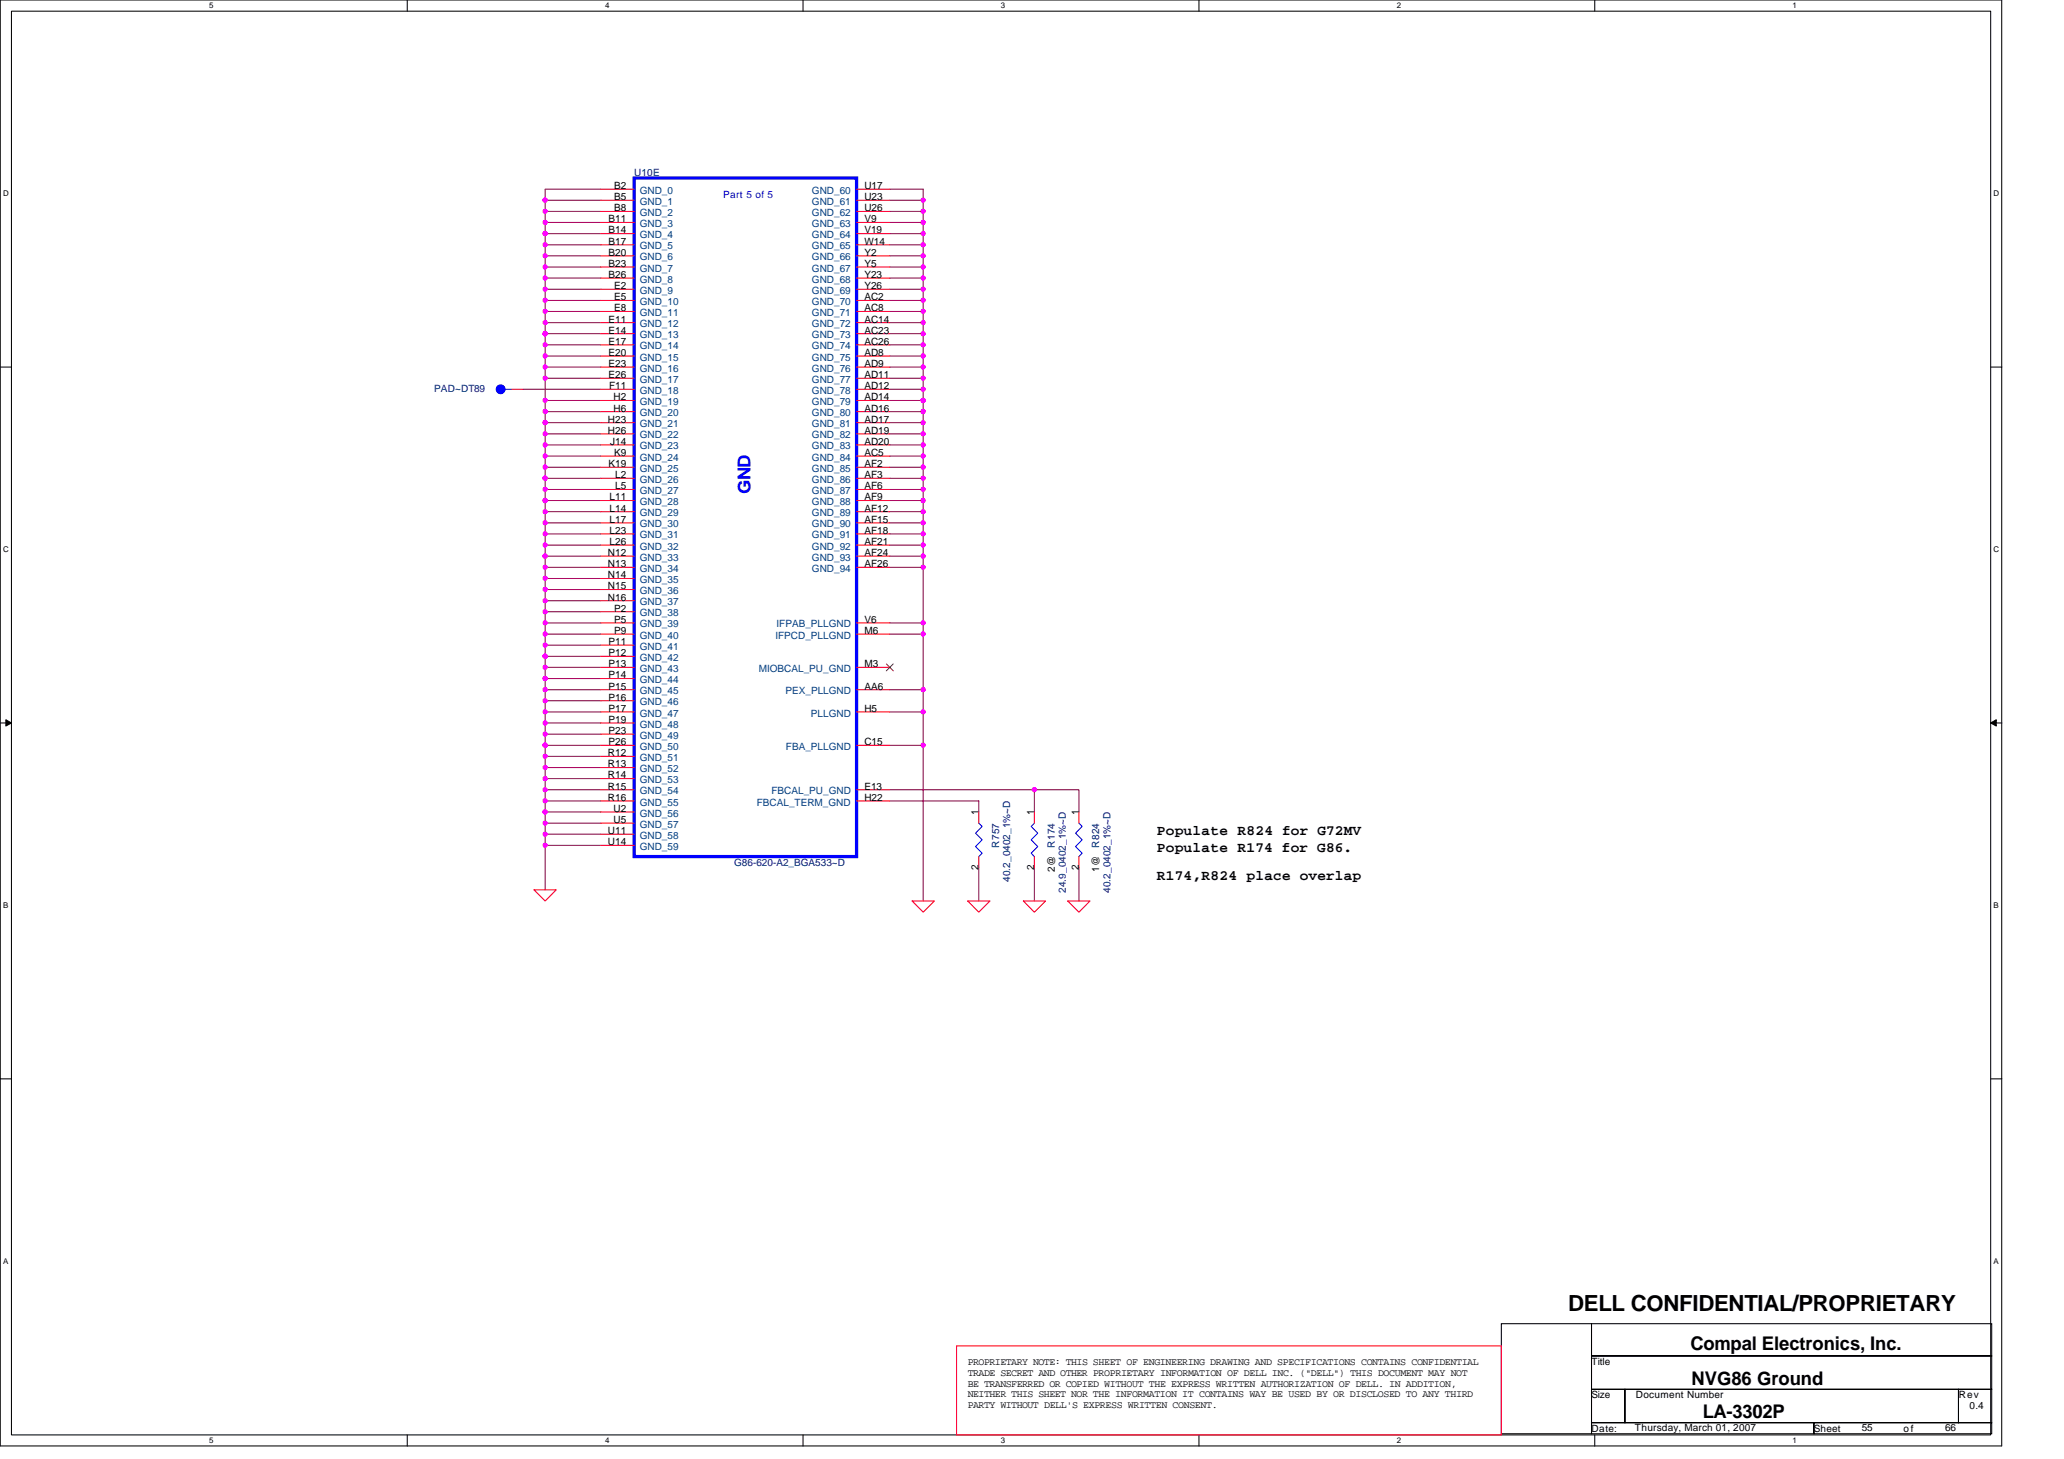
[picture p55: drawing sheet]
<svg xmlns="http://www.w3.org/2000/svg" width="297mm" height="210mm" viewBox="0 0 297 210" stroke-linecap="round" stroke-linejoin="round" font-family="sans-serif">
<defs><g id="words">
<text font-size="3.2" x="225.7" y="188.6">DELL CONFIDENTIAL/PROPRIETARY</text>
<g font-size="2.7">
<text x="243.3" y="194.2">Compal Electronics, Inc.</text>
<text x="243.4" y="199.2">NVG86 Ground</text>
<text x="245" y="204">LA-3302P</text>
</g>
<text font-size="2.5" fill="#00f" x="108" y="71.1" transform="rotate(-90 108 71.1)">GND</text>
<g font-size="2.1">
<text x="166.5" y="120.2">Populate R824 for G72MV</text>
<text x="166.5" y="122.5">Populate R174 for G86.</text>
<text x="166.5" y="126.6">R174,R824 place overlap</text>
</g>
<g font-size="1.4">
<text x="88.4" y="27.2">B2</text>
<text x="88.4" y="28.8">B5</text>
<text x="124.4" y="27.2">U17</text>
<text x="124.4" y="28.8">U23</text>
<text x="87.6" y="32">B11</text>
<text x="87.6" y="33.6">B14</text>
<text x="87.6" y="35.2">B17</text>
<text x="88.4" y="30.4">B8</text>
<text x="124.4" y="30.4">U26</text>
<text x="124.4" y="32">V9</text>
<text x="124.4" y="33.6">V19</text>
<text x="124.4" y="35.2">W14</text>
<text x="87.6" y="36.8">B20</text>
<text x="87.6" y="38.4">B23</text>
<text x="87.6" y="40">B26</text>
<text x="88.4" y="41.6">E2</text>
<text x="124.4" y="36.8">Y2</text>
<text x="124.4" y="38.4">Y5</text>
<text x="124.4" y="40">Y23</text>
<text x="124.4" y="41.6">Y26</text>
<text x="87.6" y="46.4">E11</text>
<text x="87.6" y="48">E14</text>
<text x="88.4" y="43.2">E5</text>
<text x="88.4" y="44.8">E8</text>
<text x="124.4" y="43.2">AC2</text>
<text x="124.4" y="44.8">AC8</text>
<text x="124.4" y="46.4">AC14</text>
<text x="124.4" y="48">AC23</text>
<text x="87.6" y="49.6">E17</text>
<text x="87.6" y="51.2">E20</text>
<text x="87.6" y="52.8">E23</text>
<text x="124.4" y="49.6">AC26</text>
<text x="124.4" y="51.2">AD8</text>
<text x="124.4" y="52.8">AD9</text>
<text x="87.6" y="54.4">E26</text>
<text x="87.6" y="56">F11</text>
<text x="88.3" y="57.6">H2</text>
<text x="88.3" y="59.2">H6</text>
<text x="124.4" y="54.4">AD11</text>
<text x="124.4" y="56">AD12</text>
<text x="124.4" y="57.6">AD14</text>
<text x="124.4" y="59.2">AD16</text>
<text x="87.5" y="60.8">H23</text>
<text x="87.5" y="62.4">H26</text>
<text x="87.8" y="64">J14</text>
<text x="88.4" y="65.6">K9</text>
<text x="124.4" y="60.8">AD17</text>
<text x="124.4" y="62.4">AD19</text>
<text x="124.4" y="64">AD20</text>
<text x="124.4" y="65.6">AC5</text>
<text x="87.6" y="67.2">K19</text>
<text x="87.7" y="72">L11</text>
<text x="88.5" y="68.8">L2</text>
<text x="88.5" y="70.4">L5</text>
<text x="124.4" y="67.2">AF2</text>
<text x="124.4" y="68.8">AF3</text>
<text x="124.4" y="70.4">AF6</text>
<text x="124.4" y="72">AF9</text>
<text x="87.7" y="73.6">L14</text>
<text x="87.7" y="75.2">L17</text>
<text x="87.7" y="76.8">L23</text>
<text x="124.4" y="73.6">AF12</text>
<text x="124.4" y="75.2">AF15</text>
<text x="124.4" y="76.8">AF18</text>
<text x="87.5" y="80">N12</text>
<text x="87.5" y="81.6">N13</text>
<text x="87.5" y="83.2">N14</text>
<text x="87.7" y="78.4">L26</text>
<text x="124.4" y="78.4">AF21</text>
<text x="124.4" y="80">AF24</text>
<text x="124.4" y="81.6">AF26</text>
<text x="87.5" y="84.8">N15</text>
<text x="87.5" y="86.4">N16</text>
<text x="88.4" y="88">P2</text>
<text x="88.4" y="89.6">P5</text>
<text x="124.4" y="89.6">V6</text>
<text x="87.6" y="92.8">P11</text>
<text x="87.6" y="94.4">P12</text>
<text x="87.6" y="96">P13</text>
<text x="88.4" y="91.2">P9</text>
<text x="124.4" y="96">M3</text>
<text x="124.4" y="91.2">M6</text>
<text x="87.6" y="97.6">P14</text>
<text x="87.6" y="99.2">P15</text>
<text x="87.6" y="100.8">P16</text>
<text x="124.4" y="99.2">AA6</text>
<text x="87.6" y="102.4">P17</text>
<text x="87.6" y="104">P19</text>
<text x="87.6" y="105.6">P23</text>
<text x="87.6" y="107.2">P26</text>
<text x="124.4" y="107.2">C15</text>
<text x="124.4" y="102.4">H5</text>
<text x="87.5" y="108.8">R12</text>
<text x="87.5" y="110.4">R13</text>
<text x="87.5" y="112">R14</text>
<text x="87.5" y="113.6">R15</text>
<text x="124.4" y="113.6">E13</text>
<text x="87.5" y="115.2">R16</text>
<text x="87.5" y="120">U11</text>
<text x="88.3" y="116.8">U2</text>
<text x="88.3" y="118.4">U5</text>
<text x="124.4" y="115.2">H22</text>
<text x="140.8" y="117.3" transform="rotate(-90 140.8 117.3)">1</text>
<text x="148.8" y="117.3" transform="rotate(-90 148.8 117.3)">1</text>
<text x="155.3" y="117.3" transform="rotate(-90 155.3 117.3)">1</text>
<text x="87.5" y="121.6">U14</text>
<text x="140.8" y="125.2" transform="rotate(-90 140.8 125.2)">2</text>
<text x="148.8" y="125.2" transform="rotate(-90 148.8 125.2)">2</text>
<text x="151.8" y="125.5" transform="rotate(-90 151.8 125.5)">2@</text>
<text x="155.3" y="125.2" transform="rotate(-90 155.3 125.2)">2</text>
<text x="158.2" y="125.5" transform="rotate(-90 158.2 125.5)">1@</text>
<text x="139.3" y="196.4">PROPRIETARY NOTE: THIS SHEET OF ENGINEERING DRAWING AND SPECIFICATIONS CONTAINS CONFIDENTIAL</text>
<text x="139.3" y="197.9">TRADE SECRET AND OTHER PROPRIETARY INFORMATION OF DELL INC. (&quot;DELL&quot;) THIS DOCUMENT MAY NOT</text>
<text x="229" y="196.4">Title</text>
<text x="139.3" y="199.5">BE TRANSFERRED OR COPIED WITHOUT THE EXPRESS WRITTEN AUTHORIZATION OF DELL. IN ADDITION,</text>
<text x="139.3" y="201">NEITHER THIS SHEET NOR THE INFORMATION IT CONTAINS WAY BE USED BY OR DISCLOSED TO ANY THIRD</text>
<text x="139.3" y="202.6">PARTY WITHOUT DELL'S EXPRESS WRITTEN CONSENT.</text>
<text x="229" y="201.2">Size</text>
<text x="235.4" y="201.2">Document Number</text>
<text x="281.9" y="201.2">Rev</text>
<text x="283.4" y="202.8">0.4</text>
<text x="229" y="206">Date:</text>
<text x="235.3" y="205.8">Thursday, March 01, 2007</text>
<text x="261" y="206">Sheet</text>
<text x="267.9" y="205.8">55</text>
<text x="274" y="206">of</text>
<text x="279.9" y="205.8">66</text>
</g>
<g font-size="1.4" fill="#000080">
<text x="91.3" y="25.3">U10E</text>
<text x="62.5" y="56.3">PAD~DT89</text>
<text x="105.7" y="124.5">G86-620-A2_BGA533~D</text>
<text x="143.8" y="121.9" transform="rotate(-90 143.8 121.9)">R757</text>
<text x="151.8" y="121.9" transform="rotate(-90 151.8 121.9)">R174</text>
<text x="158.2" y="121.9" transform="rotate(-90 158.2 121.9)">R824</text>
<text x="145.4" y="126.9" transform="rotate(-90 145.4 126.9)">40.2_0402_1%~D</text>
<text x="153.4" y="128.5" transform="rotate(-90 153.4 128.5)">24.9_0402_1%~D</text>
<text x="159.8" y="128.5" transform="rotate(-90 159.8 128.5)">40.2_0402_1%~D</text>
</g>
<g font-size="1.4" fill="#004080">
<text x="92.1" y="27.9">GND_0</text>
<text x="92.1" y="29.5">GND_1</text>
<text x="116.9" y="27.9">GND_60</text>
<text x="116.9" y="29.5">GND_61</text>
<text x="92.1" y="31.1">GND_2</text>
<text x="92.1" y="32.7">GND_3</text>
<text x="92.1" y="34.3">GND_4</text>
<text x="92.1" y="35.9">GND_5</text>
<text x="116.9" y="31.1">GND_62</text>
<text x="116.9" y="32.7">GND_63</text>
<text x="116.9" y="34.3">GND_64</text>
<text x="116.9" y="35.9">GND_65</text>
<text x="92.1" y="37.5">GND_6</text>
<text x="92.1" y="39.1">GND_7</text>
<text x="92.1" y="40.7">GND_8</text>
<text x="116.9" y="37.5">GND_66</text>
<text x="116.9" y="39.1">GND_67</text>
<text x="116.9" y="40.7">GND_68</text>
<text x="92.1" y="42.3">GND_9</text>
<text x="92.1" y="43.9">GND_10</text>
<text x="92.1" y="45.5">GND_11</text>
<text x="92.1" y="47.1">GND_12</text>
<text x="116.9" y="42.3">GND_69</text>
<text x="116.9" y="43.9">GND_70</text>
<text x="116.9" y="45.5">GND_71</text>
<text x="116.9" y="47.1">GND_72</text>
<text x="92.1" y="48.7">GND_13</text>
<text x="92.1" y="50.3">GND_14</text>
<text x="92.1" y="51.9">GND_15</text>
<text x="92.1" y="53.5">GND_16</text>
<text x="116.9" y="48.7">GND_73</text>
<text x="116.9" y="50.3">GND_74</text>
<text x="116.9" y="51.9">GND_75</text>
<text x="116.9" y="53.5">GND_76</text>
<text x="92.1" y="55.1">GND_17</text>
<text x="92.1" y="56.7">GND_18</text>
<text x="92.1" y="58.3">GND_19</text>
<text x="92.1" y="59.9">GND_20</text>
<text x="116.9" y="55.1">GND_77</text>
<text x="116.9" y="56.7">GND_78</text>
<text x="116.9" y="58.3">GND_79</text>
<text x="116.9" y="59.9">GND_80</text>
<text x="92.1" y="61.5">GND_21</text>
<text x="92.1" y="63.1">GND_22</text>
<text x="92.1" y="64.7">GND_23</text>
<text x="116.9" y="61.5">GND_81</text>
<text x="116.9" y="63.1">GND_82</text>
<text x="116.9" y="64.7">GND_83</text>
<text x="92.1" y="66.3">GND_24</text>
<text x="92.1" y="67.9">GND_25</text>
<text x="92.1" y="69.5">GND_26</text>
<text x="92.1" y="71.1">GND_27</text>
<text x="116.9" y="67.9">GND_85</text>
<text x="116.9" y="69.5">GND_86</text>
<text x="116.9" y="71.1">GND_87</text>
<text x="116.9" y="66.3">GND_84</text>
<text x="92.1" y="72.7">GND_28</text>
<text x="92.1" y="74.3">GND_29</text>
<text x="92.1" y="75.9">GND_30</text>
<text x="92.1" y="77.5">GND_31</text>
<text x="116.9" y="72.7">GND_88</text>
<text x="116.9" y="74.3">GND_89</text>
<text x="116.9" y="75.9">GND_90</text>
<text x="116.9" y="77.5">GND_91</text>
<text x="92.1" y="79.1">GND_32</text>
<text x="92.1" y="80.7">GND_33</text>
<text x="92.1" y="82.3">GND_34</text>
<text x="92.1" y="83.9">GND_35</text>
<text x="116.9" y="79.1">GND_92</text>
<text x="116.9" y="80.7">GND_93</text>
<text x="116.9" y="82.3">GND_94</text>
<text x="92.1" y="85.5">GND_36</text>
<text x="92.1" y="87.1">GND_37</text>
<text x="92.1" y="88.7">GND_38</text>
<text x="92.1" y="90.3">GND_39</text>
<text x="92.1" y="91.9">GND_40</text>
<text x="92.1" y="93.5">GND_41</text>
<text x="92.1" y="95.1">GND_42</text>
<text x="111.6" y="91.9">IFPCD_PLLGND</text>
<text x="111.8" y="90.3">IFPAB_PLLGND</text>
<text x="92.1" y="96.7">GND_43</text>
<text x="92.1" y="98.3">GND_44</text>
<text x="92.1" y="99.9">GND_45</text>
<text x="92.1" y="101.5">GND_46</text>
<text x="109.2" y="96.7">MIOBCAL_PU_GND</text>
<text x="113" y="99.9">PEX_PLLGND</text>
<text x="92.1" y="103.1">GND_47</text>
<text x="92.1" y="104.7">GND_48</text>
<text x="92.1" y="106.3">GND_49</text>
<text x="92.1" y="107.9">GND_50</text>
<text x="113.1" y="107.9">FBA_PLLGND</text>
<text x="116.7" y="103.1">PLLGND</text>
<text x="92.1" y="109.5">GND_51</text>
<text x="92.1" y="111.1">GND_52</text>
<text x="92.1" y="112.7">GND_53</text>
<text x="92.1" y="114.3">GND_54</text>
<text x="92.1" y="115.9">GND_55</text>
<text x="92.1" y="117.5">GND_56</text>
<text x="92.1" y="119.1">GND_57</text>
<text x="108.9" y="115.9">FBCAL_TERM_GND</text>
<text x="111" y="114.3">FBCAL_PU_GND</text>
<text x="92.1" y="120.7">GND_58</text>
<text x="92.1" y="122.3">GND_59</text>
</g>
<text font-size="1.4" fill="#00f" x="104.1" y="28.5">Part 5 of 5</text>
<g font-size="1.1">
<text x="30.1" y="1.2">5</text>
<text x="87.1" y="1.2">4</text>
<text x="144" y="1.2">3</text>
<text x="201" y="1.2">2</text>
<text x="258" y="1.2">1</text>
<text x=".4" y="28.2">D</text>
<text x="286.9" y="28.2">D</text>
<text x=".4" y="79.4">C</text>
<text x="286.9" y="79.4">C</text>
<text x=".4" y="130.6">B</text>
<text x="286.9" y="130.6">B</text>
<text x=".4" y="181.8">A</text>
<text x="286.9" y="181.8">A</text>
<text x="30.1" y="207.6">5</text>
<text x="87.1" y="207.6">4</text>
<text x="144" y="207.6">3</text>
<text x="201" y="207.6">2</text>
<text x="258" y="207.6">1</text>
</g>
</g></defs>
<path d="M0 0h288.1v208h-288.1zM1.6 1.6h284.9v204.8h-284.9z" fill="none" stroke="#000" stroke-width=".15"/>
<g fill="#fff">
<path d="M30.1 .2h.6v1.2h-.6z"/>
<path d="M30.1 206.6h.6v1.3h-.6z"/>
</g>
<path d="M58.6 0v1.6M58.6 206.4v1.6" fill="none" stroke="#000" stroke-width=".15"/>
<g fill="#fff">
<path d="M87.1 .2h.6v1.2h-.6z"/>
<path d="M87.1 206.6h.6v1.3h-.6z"/>
</g>
<path d="M115.6 0v1.6M115.6 206.4v1.6" fill="none" stroke="#000" stroke-width=".15"/>
<g fill="#fff">
<path d="M144 .2h.6v1.2h-.6z"/>
<path d="M144 206.6h.6v1.3h-.6z"/>
</g>
<path d="M172.5 0v1.6M172.5 206.4v1.6" fill="none" stroke="#000" stroke-width=".15"/>
<g fill="#fff">
<path d="M201 .2h.6v1.2h-.6z"/>
<path d="M201 206.6h.6v1.3h-.6z"/>
</g>
<path d="M229.5 0v1.6M229.5 206.4v1.6" fill="none" stroke="#000" stroke-width=".15"/>
<g fill="#fff">
<path d="M258 .2h.6v1.2h-.6z"/>
<path d="M258 206.6h.6v1.3h-.6z"/>
<path d="M.4 27.2h.8v1.3h-.8z"/>
<path d="M286.9 27.2h.8v1.3h-.8z"/>
<path d="M.4 78.4h.8v1.3h-.8z"/>
<path d="M286.9 78.4h.8v1.3h-.8z"/>
</g>
<path d="M0 52.8h1.6M286.5 52.8h1.6" fill="none" stroke="#000" stroke-width=".15"/>
<g fill="#fff">
<path d="M.4 129.6h.8v1.3h-.8z"/>
<path d="M286.9 129.6h.7v1.3h-.7z"/>
</g>
<path d="M0 104h1.6M286.5 104h1.6" fill="none" stroke="#000" stroke-width=".15"/>
<path d="M.8 103.5l.8 .5-.8 .5zM286.5 104l.8-.5v1z" fill="#000" stroke="#000" stroke-width=".14"/>
<g fill="#fff">
<path d="M.4 180.8h.8v1.3h-.8z"/>
<path d="M286.9 180.8h.7v1.3h-.7z"/>
</g>
<path d="M0 155.2h1.6M286.5 155.2h1.6M216.1 190.4h12.9v15.9h-12.9zM229 190.4h57.6v4.7h-57.6zM229 195.1h57.6v4.8h-57.6zM229 199.9h4.8v4.8h-4.8zM233.8 199.9h48.1v4.8h-48.1zM281.9 199.9h4.7v4.8h-4.7zM229 204.7h32v1.6h-32zM261 204.7h25.6v1.6h-25.6z" fill="none" stroke="#000" stroke-width=".15"/>
<g fill="none" stroke="#800040" stroke-width=".15">
<path d="M78.5 28.8h8M78.5 35.2h8M78.5 38.4h8M78.5 30.4h8M78.5 32h8M78.5 33.6h8M78.5 36.8h8M86.5 27.2h-8v100.8M128.1 28.8h4.8M128.1 35.2h4.8M128.1 38.4h4.8M128.1 27.2h4.8v102.4"/>
<path d="M128.1 30.4h4.8M128.1 32h4.8M128.1 33.6h4.8M128.1 36.8h4.8M75.3 56h11.2M78.5 43.2h.1M78.5 41.6h8M78.5 44.8h8M78.5 46.4h8M78.5 51.2h8M78.5 54.4h8M78.5 57.6h8"/>
<path d="M78.5 52.8h8M78.5 40h8M78.5 43.2h8M78.5 48h8M78.5 49.6h8M78.5 59.2h8M128.1 41.6h4.8M128.1 44.8h4.8M128.1 46.4h4.8M128.1 51.2h4.8M128.1 54.4h4.8M128.1 57.6h4.8"/>
<path d="M128.1 52.8h4.8M128.1 56h4.8M128.1 40h4.8M128.1 43.2h4.8M128.1 48h4.8M128.1 49.6h4.8M128.1 59.2h4.8M132.9 52.8h.1M78.5 60.8h8M78.5 70.4h8M78.5 73.6h8M78.5 78.4h8"/>
<path d="M78.5 64h8M78.5 62.4h8M78.5 65.6h8M78.5 67.2h8M78.5 68.8h8M78.5 72h8M78.5 76.8h8M78.5 75.2h8M128.1 60.8h4.8M128.1 70.4h4.8M128.1 73.6h4.8M128.1 78.4h4.8"/>
<path d="M128.1 64h4.8M128.1 62.4h4.8M128.1 65.6h4.8M128.1 67.2h4.8M128.1 68.8h4.8M128.1 72h4.8M128.1 76.8h4.8M128.1 75.2h4.8M78.5 80h8M78.5 83.2h8M78.5 81.6h8M78.5 97.6h8"/>
<path d="M78.5 92.8h8M78.5 91.2h8M78.5 89.6h8M78.5 88h8M78.5 86.4h8M78.5 84.8h8M78.5 99.2h8M78.5 94.4h8M78.5 96h8M128.1 80h4.8M128.1 81.6h4.8M128.1 91.2h4.8"/>
<path d="M128.1 89.6h4.8M128.1 99.2h4.8M78.5 102.4h8M78.5 100.8h8M78.5 104h8M78.5 105.6h8M78.5 107.2h8M78.5 108.8h8M78.5 110.4h8M78.5 112h8M78.5 116.8h8M78.5 115.2h8"/>
<path d="M78.5 113.6h8M78.5 118.4h8M128.1 102.4h4.8M128.1 107.2h4.8M128.1 115.2h12.8v1.6M128.1 113.6h20.8M148.9 113.6h6.4v3.2M148.9 113.6v3.2M78.5 121.6h8M78.5 120h8M140.9 124.8v4.8M148.9 124.8v4.8"/>
<path d="M155.3 124.8v4.8"/>
</g>
<g fill="none" stroke="#f00" stroke-width=".15">
<path d="M86.5 27.2h4.8M86.5 28.8h4.8M86.5 30.4h4.8M86.5 32h4.8M86.5 33.6h4.8M86.5 35.2h4.8M86.5 36.8h4.8M86.5 38.4h4.8M123.3 27.2h4.8M123.3 28.8h4.8M123.3 30.4h4.8M123.3 32h4.8"/>
<path d="M123.3 33.6h4.8M123.3 35.2h4.8M123.3 36.8h4.8M123.3 38.4h4.8M73.7 56h1.6M86.5 56h4.8M86.5 40h4.8M86.5 41.6h4.8M86.5 43.2h4.8M86.5 44.8h4.8M86.5 46.4h4.8M86.5 48h4.8"/>
<path d="M86.5 49.6h4.8M86.5 51.2h4.8M86.5 52.8h4.8M86.5 54.4h4.8M86.5 57.6h4.8M86.5 59.2h4.8M123.3 56h4.8M123.3 40h4.8M123.3 41.6h4.8M123.3 43.2h4.8M123.3 44.8h4.8M123.3 46.4h4.8"/>
<path d="M123.3 48h4.8M123.3 49.6h4.8M123.3 51.2h4.8M123.3 52.8h4.8M123.3 54.4h4.8M123.3 57.6h4.8M123.3 59.2h4.8M86.5 60.8h4.8M86.5 62.4h4.8M86.5 64h4.8M86.5 65.6h4.8M86.5 67.2h4.8"/>
<path d="M86.5 68.8h4.8M86.5 70.4h4.8M86.5 72h4.8M86.5 73.6h4.8M86.5 75.2h4.8M86.5 76.8h4.8M86.5 78.4h4.8M123.3 60.8h4.8M123.3 62.4h4.8M123.3 64h4.8M123.3 65.6h4.8M123.3 67.2h4.8"/>
<path d="M123.3 68.8h4.8M123.3 70.4h4.8M123.3 72h4.8M123.3 73.6h4.8M123.3 75.2h4.8M123.3 76.8h4.8M123.3 78.4h4.8M86.5 80h4.8M86.5 81.6h4.8M86.5 83.2h4.8M86.5 84.8h4.8M86.5 86.4h4.8"/>
<path d="M86.5 88h4.8M86.5 89.6h4.8M86.5 91.2h4.8M86.5 92.8h4.8M86.5 94.4h4.8M86.5 96h4.8M86.5 97.6h4.8M86.5 99.2h4.8M123.3 80h4.8M123.3 81.6h4.8M123.3 89.6h4.8M123.3 91.2h4.8"/>
<path d="M123.3 96h4.8M123.3 99.2h4.8M86.5 100.8h4.8M86.5 102.4h4.8M86.5 104h4.8M86.5 105.6h4.8M86.5 107.2h4.8M86.5 108.8h4.8M86.5 110.4h4.8M86.5 112h4.8M86.5 113.6h4.8M86.5 115.2h4.8"/>
<path d="M86.5 116.8h4.8M86.5 118.4h4.8M123.3 102.4h4.8M123.3 107.2h4.8M123.3 113.6h4.8M123.3 115.2h4.8M140.9 116.8v1.6M148.9 116.8v1.6M155.3 116.8v1.6M76.9 128h3.1l-1.5 1.6zM86.5 120h4.8M86.5 121.6h4.8"/>
<path d="M131.3 129.6h3.2l-1.6 1.6zM139.3 129.6h3.2l-1.6 1.6zM140.9 123.2v1.6M147.3 129.6h3.2l-1.6 1.6zM148.9 123.2v1.6M153.7 129.6h3.2l-1.6 1.6zM155.3 123.2v1.6M137.7 193.6h78.4v12.8h-78.4z"/>
</g>
<path d="M72.7 56h1M140.9 118.4l.4 .5-.9 1 .9 .9-.9 1 .9 .9-.4 .5M148.9 118.4l-.5 .5 .9 1-.9 .9 .9 1-.9 .9 .5 .5M155.3 118.4l.4 .5-.9 1 .9 .9-.9 1 .9 .9-.4 .5" fill="none" stroke="#00f" stroke-width=".15"/>
<circle cx="72" cy="56" r=".64" fill="#00f" stroke="#00f" stroke-width=".15"/>
<path d="M91.3 25.6h32v97.6h-32z" fill="none" stroke="#00f" stroke-width=".47"/>
<path d="M127.6 95.5l1 1M128.5 95.5l-1 1" fill="none" stroke="#804000" stroke-width=".14"/>
<g fill="#f0f" stroke="#f0f" stroke-width=".15">
<circle cx="78.4" cy="112" r=".32"/>
<circle cx="78.4" cy="40" r=".32"/>
<circle cx="78.4" cy="52.8" r=".31"/>
<circle cx="78.4" cy="94.4" r=".31"/>
<circle cx="78.4" cy="88" r=".32"/>
<circle cx="78.4" cy="97.6" r=".31"/>
<circle cx="78.4" cy="116.8" r=".31"/>
<circle cx="78.4" cy="72" r=".32"/>
<circle cx="78.4" cy="68.8" r=".31"/>
<circle cx="78.4" cy="64" r=".32"/>
<circle cx="78.4" cy="30.4" r=".31"/>
<circle cx="78.4" cy="102.4" r=".31"/>
<circle cx="132.8" cy="51.2" r=".32"/>
<circle cx="132.8" cy="54.4" r=".31"/>
<circle cx="132.8" cy="57.6" r=".31"/>
<circle cx="132.8" cy="52.8" r=".31"/>
<circle cx="132.8" cy="49.6" r=".31"/>
<circle cx="132.8" cy="41.6" r=".31"/>
<circle cx="132.8" cy="38.4" r=".31"/>
<circle cx="132.8" cy="36.8" r=".31"/>
<circle cx="132.8" cy="44.8" r=".31"/>
<circle cx="132.8" cy="43.2" r=".32"/>
<circle cx="132.8" cy="48" r=".32"/>
<circle cx="132.8" cy="46.4" r=".31"/>
<circle cx="132.8" cy="40" r=".32"/>
<circle cx="132.8" cy="33.6" r=".31"/>
<circle cx="132.8" cy="35.2" r=".32"/>
<circle cx="132.8" cy="56" r=".32"/>
<circle cx="132.8" cy="59.2" r=".32"/>
<circle cx="132.8" cy="72" r=".32"/>
<circle cx="132.8" cy="70.4" r=".31"/>
<circle cx="132.8" cy="78.4" r=".31"/>
<circle cx="132.8" cy="75.2" r=".32"/>
<circle cx="132.8" cy="62.4" r=".31"/>
<circle cx="132.8" cy="68.8" r=".31"/>
<circle cx="132.8" cy="60.8" r=".31"/>
<circle cx="132.8" cy="76.8" r=".31"/>
<circle cx="132.8" cy="80" r=".32"/>
<circle cx="132.8" cy="67.2" r=".32"/>
<circle cx="132.8" cy="73.6" r=".31"/>
<circle cx="78.4" cy="32" r=".32"/>
<circle cx="78.4" cy="33.6" r=".31"/>
<circle cx="78.4" cy="43.2" r=".32"/>
<circle cx="78.4" cy="44.8" r=".31"/>
<circle cx="78.4" cy="46.4" r=".31"/>
<circle cx="78.4" cy="48" r=".32"/>
<circle cx="78.4" cy="54.4" r=".31"/>
<circle cx="78.4" cy="59.2" r=".32"/>
<circle cx="78.4" cy="57.6" r=".31"/>
<circle cx="78.4" cy="60.8" r=".31"/>
<circle cx="78.4" cy="67.2" r=".32"/>
<circle cx="78.4" cy="70.4" r=".31"/>
<circle cx="78.4" cy="73.6" r=".31"/>
<circle cx="78.4" cy="80" r=".32"/>
<circle cx="78.4" cy="76.8" r=".31"/>
<circle cx="78.4" cy="75.2" r=".32"/>
<circle cx="78.4" cy="92.8" r=".31"/>
<circle cx="78.4" cy="91.2" r=".32"/>
<circle cx="78.4" cy="89.6" r=".31"/>
<circle cx="78.4" cy="100.8" r=".31"/>
<circle cx="78.4" cy="96" r=".32"/>
<circle cx="78.4" cy="104" r=".32"/>
<circle cx="78.4" cy="105.6" r=".31"/>
<circle cx="78.4" cy="107.2" r=".32"/>
<circle cx="78.4" cy="115.2" r=".32"/>
<circle cx="78.4" cy="113.6" r=".31"/>
<circle cx="78.4" cy="121.6" r=".31"/>
<circle cx="78.4" cy="120" r=".32"/>
<circle cx="78.4" cy="118.4" r=".31"/>
<circle cx="78.4" cy="28.8" r=".31"/>
<circle cx="78.4" cy="35.2" r=".32"/>
<circle cx="78.4" cy="99.2" r=".32"/>
<circle cx="78.4" cy="81.6" r=".31"/>
<circle cx="78.4" cy="83.2" r=".32"/>
<circle cx="78.4" cy="41.6" r=".31"/>
<circle cx="78.4" cy="108.8" r=".31"/>
<circle cx="78.4" cy="78.4" r=".31"/>
<circle cx="78.4" cy="36.8" r=".31"/>
<circle cx="78.4" cy="62.4" r=".31"/>
<circle cx="78.4" cy="38.4" r=".31"/>
<circle cx="78.4" cy="65.6" r=".31"/>
<circle cx="78.4" cy="84.8" r=".31"/>
<circle cx="78.4" cy="51.2" r=".32"/>
<circle cx="78.4" cy="49.6" r=".31"/>
<circle cx="78.4" cy="86.4" r=".31"/>
<circle cx="78.4" cy="110.4" r=".31"/>
<circle cx="132.8" cy="64" r=".32"/>
<circle cx="132.8" cy="28.8" r=".31"/>
<circle cx="132.8" cy="81.6" r=".31"/>
<circle cx="132.8" cy="89.6" r=".31"/>
<circle cx="132.8" cy="91.2" r=".32"/>
<circle cx="132.8" cy="99.2" r=".32"/>
<circle cx="132.8" cy="102.4" r=".31"/>
<circle cx="148.8" cy="113.6" r=".31"/>
<circle cx="132.8" cy="107.2" r=".32"/>
<circle cx="132.8" cy="30.4" r=".31"/>
<circle cx="132.8" cy="65.6" r=".31"/>
<circle cx="132.8" cy="32" r=".32"/>
</g>
<use href="#words"/>
</svg>
